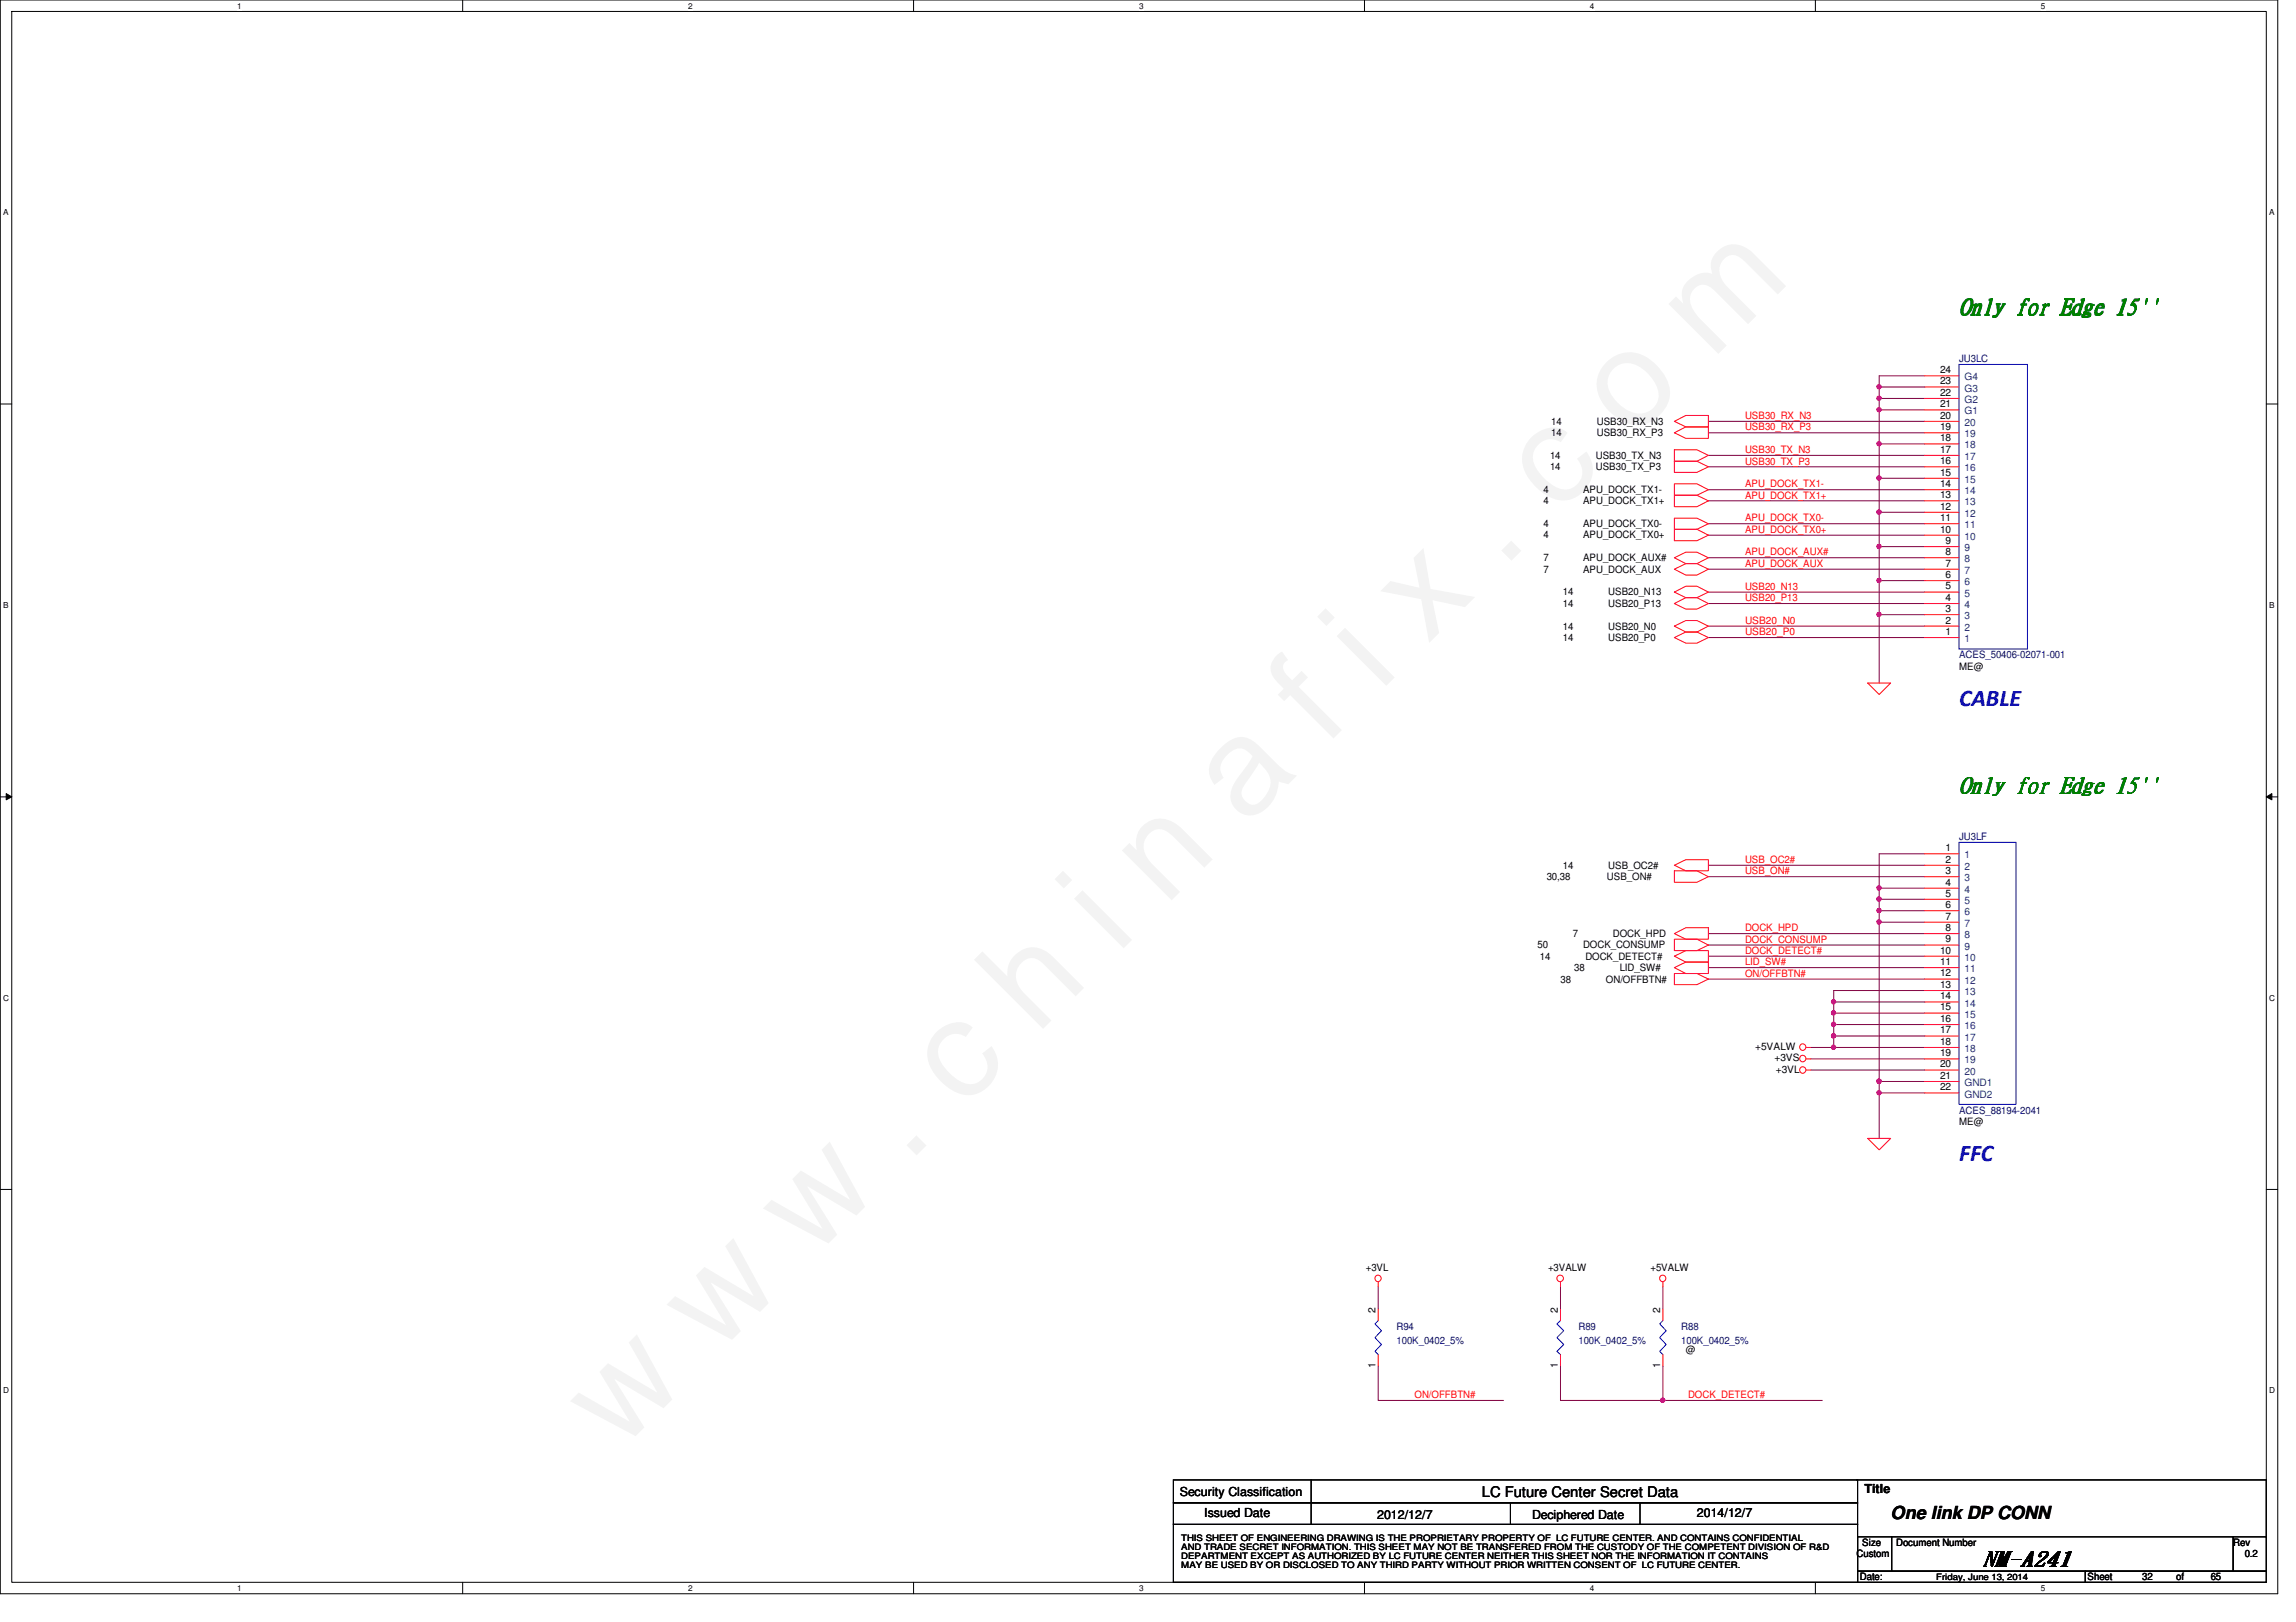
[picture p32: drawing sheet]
<svg xmlns="http://www.w3.org/2000/svg" width="297mm" height="210mm" viewBox="0 0 297 210" stroke-linecap="round" stroke-linejoin="round" font-family="sans-serif">
<defs><g id="words">
<text font-size="17.6" fill="#f0f" x="80.1" y="188" transform="rotate(-45 80.1 188)">w w w . c h i n a f i x . c o m</text>
<g font-size="3.1" fill="#00f">
<text x="253.4" y="91.4">CABLE</text>
<text x="253.4" y="150.3">FFC</text>
</g>
<g font-size="2.8" fill="#008000">
<text x="253.5" y="40.6">Only for Edge 15''</text>
<text x="253.5" y="102.4">Only for Edge 15''</text>
</g>
<text font-size="2.8" x="256.4" y="202.7">NM-A241</text>
<text font-size="2.3" x="244.6" y="196.6">One link DP CONN</text>
<text font-size="1.9" x="191.7" y="193.7">LC Future Center Secret Data</text>
<g font-size="1.6">
<text x="152.7" y="193.5">Security Classification</text>
<text x="155.8" y="196.3">Issued Date</text>
<text x="178.2" y="196.5">2012/12/7</text>
<text x="198.2" y="196.5">Deciphered Date</text>
<text x="219.5" y="196.3">2014/12/7</text>
<text x="241.2" y="193.2">Title</text>
</g>
<g font-size="1.3" fill="#000080">
<text x="253.4" y="46.9">JU3LC</text>
<text x="253.4" y="85.2">ACES_50406-02071-001</text>
<text x="253.4" y="108.8">JU3LF</text>
<text x="253.4" y="144.1">ACES_88194-2041</text>
<text x="180.7" y="172.1">R94</text>
<text x="180.7" y="173.9">100K_0402_5%</text>
<text x="204.2" y="172.1">R89</text>
<text x="204.2" y="173.9">100K_0402_5%</text>
<text x="217.5" y="172.1">R88</text>
<text x="217.5" y="173.9">100K_0402_5%</text>
</g>
<g font-size="1.3">
<text x="251" y="52.7">21</text>
<text x="251" y="51.2">22</text>
<text x="251" y="49.7">23</text>
<text x="251" y="48.3">24</text>
<text x="200.5" y="59.4">14</text>
<text x="200.7" y="56.4">14</text>
<text x="200.7" y="54.9">14</text>
<text x="206.5" y="59.4">USB30_TX_N3</text>
<text x="206.6" y="56.4">USB30_RX_P3</text>
<text x="206.6" y="54.9">USB30_RX_N3</text>
<text x="251" y="58.6">17</text>
<text x="251" y="57.1">18</text>
<text x="251" y="55.7">19</text>
<text x="251" y="54.2">20</text>
<text x="199.7" y="63.8">4</text>
<text x="199.7" y="65.3">4</text>
<text x="200.5" y="60.9">14</text>
<text x="204.8" y="63.8">APU_DOCK_TX1-</text>
<text x="204.8" y="65.3">APU_DOCK_TX1+</text>
<text x="206.5" y="60.9">USB30_TX_P3</text>
<text x="251" y="66">12</text>
<text x="251" y="64.5">13</text>
<text x="251" y="63">14</text>
<text x="251" y="61.6">15</text>
<text x="251" y="60.1">16</text>
<text x="199.7" y="68.2">4</text>
<text x="199.7" y="69.7">4</text>
<text x="204.8" y="68.2">APU_DOCK_TX0-</text>
<text x="204.8" y="69.7">APU_DOCK_TX0+</text>
<text x="251" y="68.9">10</text>
<text x="251" y="67.4">11</text>
<text x="251.7" y="71.8">8</text>
<text x="251.7" y="70.4">9</text>
<text x="199.7" y="72.6">7</text>
<text x="199.7" y="74.1">7</text>
<text x="202.2" y="77">14</text>
<text x="204.8" y="72.6">APU_DOCK_AUX#</text>
<text x="204.8" y="74.1">APU_DOCK_AUX</text>
<text x="208.1" y="77">USB20_N13</text>
<text x="251.7" y="77.8">4</text>
<text x="251.7" y="76.3">5</text>
<text x="251.7" y="74.8">6</text>
<text x="251.7" y="73.3">7</text>
<text x="202.2" y="78.5">14</text>
<text x="202.2" y="81.5">14</text>
<text x="202.2" y="83">14</text>
<text x="208.1" y="78.5">USB20_P13</text>
<text x="208.1" y="81.5">USB20_N0</text>
<text x="208.1" y="83">USB20_P0</text>
<text x="251.7" y="82.2">1</text>
<text x="251.7" y="80.7">2</text>
<text x="251.7" y="79.2">3</text>
<text x="253.4" y="86.7">ME@</text>
<text x="200.1" y="113.9">30,38</text>
<text x="202.2" y="112.4">14</text>
<text x="207.9" y="113.9">USB_ON#</text>
<text x="208.1" y="112.4">USB_OC2#</text>
<text x="251.7" y="110.2">1</text>
<text x="251.7" y="111.6">2</text>
<text x="251.7" y="113.1">3</text>
<text x="251.7" y="114.6">4</text>
<text x="251.7" y="116">5</text>
<text x="251.7" y="117.5">6</text>
<text x="251.7" y="119">7</text>
<text x="198.9" y="122.7">50</text>
<text x="199.2" y="124.2">14</text>
<text x="203.5" y="121.2">7</text>
<text x="203.7" y="125.7">38</text>
<text x="204.8" y="122.7">DOCK_CONSUMP</text>
<text x="205.1" y="124.2">DOCK_DETECT#</text>
<text x="208.7" y="121.2">DOCK_HPD</text>
<text x="209.5" y="125.7">LID_SW#</text>
<text x="251" y="123.4">10</text>
<text x="251" y="124.9">11</text>
<text x="251.7" y="120.5">8</text>
<text x="251.7" y="122">9</text>
<text x="201.9" y="127.2">38</text>
<text x="207.8" y="127.2">ON/OFFBTN#</text>
<text x="251" y="126.4">12</text>
<text x="251" y="127.8">13</text>
<text x="251" y="129.3">14</text>
<text x="251" y="130.8">15</text>
<text x="227.1" y="135.8">+5VALW</text>
<text x="229.6" y="137.3">+3VS</text>
<text x="251" y="132.2">16</text>
<text x="251" y="133.7">17</text>
<text x="251" y="135.2">18</text>
<text x="251" y="136.7">19</text>
<text x="229.7" y="138.8">+3VL</text>
<text x="251" y="138.1">20</text>
<text x="251" y="139.6">21</text>
<text x="251" y="141.1">22</text>
<text x="253.4" y="145.6">ME@</text>
<text x="176.7" y="164.4">+3VL</text>
<text x="200.3" y="164.4">+3VALW</text>
<text x="213.5" y="164.4">+5VALW</text>
<text x="178" y="169.9" transform="rotate(-90 178 169.9)">2</text>
<text x="201.5" y="169.9" transform="rotate(-90 201.5 169.9)">2</text>
<text x="214.8" y="169.9" transform="rotate(-90 214.8 169.9)">2</text>
<text x="178" y="177.1" transform="rotate(-90 178 177.1)">1</text>
<text x="201.5" y="177.1" transform="rotate(-90 201.5 177.1)">1</text>
<text x="214.8" y="177.1" transform="rotate(-90 214.8 177.1)">1</text>
<text x="218.1" y="175">@</text>
<text x="240.2" y="201.5">Custom</text>
<text x="240.9" y="200.1">Size</text>
<text x="245.3" y="200.1">Document Number</text>
<text x="288.9" y="200.1">Rev</text>
<text x="290.4" y="201.5">0.2</text>
<text x="240.6" y="204.5">Date:</text>
<text x="270.1" y="204.5">Sheet</text>
<text x="277.2" y="204.5">32</text>
<text x="281.6" y="204.5">of</text>
<text x="286" y="204.5">65</text>
</g>
<g font-size="1.3" fill="#004080">
<text x="254.2" y="53.6">G1</text>
<text x="254.2" y="52.2">G2</text>
<text x="254.2" y="50.7">G3</text>
<text x="254.2" y="49.2">G4</text>
<text x="254.2" y="59.5">17</text>
<text x="254.2" y="58">18</text>
<text x="254.2" y="56.6">19</text>
<text x="254.2" y="55.1">20</text>
<text x="254.2" y="65.4">13</text>
<text x="254.2" y="64">14</text>
<text x="254.2" y="62.5">15</text>
<text x="254.2" y="61">16</text>
<text x="254.2" y="71.3">9</text>
<text x="254.2" y="69.8">10</text>
<text x="254.2" y="68.4">11</text>
<text x="254.2" y="66.9">12</text>
<text x="254.2" y="77.2">5</text>
<text x="254.2" y="75.7">6</text>
<text x="254.2" y="74.3">7</text>
<text x="254.2" y="72.8">8</text>
<text x="254.2" y="83.1">1</text>
<text x="254.2" y="81.6">2</text>
<text x="254.2" y="80.1">3</text>
<text x="254.2" y="78.7">4</text>
<text x="254.2" y="111.1">1</text>
<text x="254.2" y="112.6">2</text>
<text x="254.2" y="114">3</text>
<text x="254.2" y="115.5">4</text>
<text x="254.2" y="117">5</text>
<text x="254.2" y="118.4">6</text>
<text x="254.2" y="119.9">7</text>
<text x="254.2" y="121.4">8</text>
<text x="254.2" y="122.9">9</text>
<text x="254.2" y="124.3">10</text>
<text x="254.2" y="125.8">11</text>
<text x="254.2" y="127.3">12</text>
<text x="254.2" y="128.8">13</text>
<text x="254.2" y="130.3">14</text>
<text x="254.2" y="131.7">15</text>
<text x="254.2" y="133.2">16</text>
<text x="254.2" y="134.7">17</text>
<text x="254.2" y="136.1">18</text>
<text x="254.2" y="137.6">19</text>
<text x="254.2" y="139.1">20</text>
<text x="254.2" y="140.5">GND1</text>
<text x="254.2" y="142">GND2</text>
</g>
<g font-size="1.3" fill="#f00">
<text x="225.8" y="55.7">USB30_RX_P3</text>
<text x="225.8" y="54.2">USB30_RX_N3</text>
<text x="225.8" y="58.6">USB30_TX_N3</text>
<text x="225.8" y="60.1">USB30_TX_P3</text>
<text x="225.8" y="63.1">APU_DOCK_TX1-</text>
<text x="225.8" y="64.5">APU_DOCK_TX1+</text>
<text x="225.8" y="67.5">APU_DOCK_TX0-</text>
<text x="225.8" y="69">APU_DOCK_TX0+</text>
<text x="225.8" y="71.9">APU_DOCK_AUX#</text>
<text x="225.8" y="73.4">APU_DOCK_AUX</text>
<text x="225.8" y="76.3">USB20_N13</text>
<text x="225.8" y="77.8">USB20_P13</text>
<text x="225.8" y="80.7">USB20_N0</text>
<text x="225.8" y="82.2">USB20_P0</text>
<text x="225.8" y="111.7">USB_OC2#</text>
<text x="225.8" y="113.2">USB_ON#</text>
<text x="225.8" y="124.9">LID_SW#</text>
<text x="225.8" y="120.5">DOCK_HPD</text>
<text x="225.8" y="122">DOCK_CONSUMP</text>
<text x="225.8" y="123.4">DOCK_DETECT#</text>
<text x="225.8" y="126.4">ON/OFFBTN#</text>
<text x="183" y="180.9">ON/OFFBTN#</text>
<text x="218.4" y="180.9">DOCK_DETECT#</text>
</g>
<g font-size="1.1">
<text x="30.7" y="1.1">1</text>
<text x="89" y="1.1">2</text>
<text x="147.4" y="1.1">3</text>
<text x="205.7" y="1.1">4</text>
<text x="264" y="1.1">5</text>
<text x=".4" y="27.9">A</text>
<text x="293.6" y="27.9">A</text>
<text x=".4" y="78.7">B</text>
<text x="293.6" y="78.7">B</text>
<text x=".4" y="129.5">C</text>
<text x="293.6" y="129.5">C</text>
<text x=".4" y="180.3">D</text>
<text x="293.6" y="180.3">D</text>
<text x="152.8" y="201.8">DEPARTMENT EXCEPT AS AUTHORIZED BY LC FUTURE CENTER NEITHER THIS SHEET NOR THE INFORMATION IT CONTAINS</text>
<text x="152.8" y="202.9">MAY BE USED BY OR DISCLOSED TO ANY THIRD PARTY WITHOUT PRIOR WRITTEN CONSENT OF LC FUTURE CENTER.</text>
<text x="152.8" y="199.4">THIS SHEET OF ENGINEERING DRAWING IS THE PROPRIETARY PROPERTY OF LC FUTURE CENTER. AND CONTAINS CONFIDENTIAL</text>
<text x="152.8" y="200.6">AND TRADE SECRET INFORMATION. THIS SHEET MAY NOT BE TRANSFERED FROM THE CUSTODY OF THE COMPETENT DIVISION OF R&amp;D</text>
<text x="30.7" y="205.9">1</text>
<text x="89" y="205.9">2</text>
<text x="147.4" y="205.9">3</text>
<text x="205.7" y="205.9">4</text>
<text x="250.5" y="204.4">Friday, June 13, 2014</text>
<text x="264" y="205.9">5</text>
</g>
</g></defs>
<path d="M0 0h294.7v206.2h-294.7zM1.5 1.5h291.7v203.3h-291.7z" fill="none" stroke="#000" stroke-width=".13"/>
<g fill="#fff">
<path d="M30.7 .2h.6v1.2h-.6z"/>
<path d="M30.7 204.9h.6v1.2h-.6z"/>
</g>
<path d="M59.9 0v1.5M59.9 204.8v1.4" fill="none" stroke="#000" stroke-width=".13"/>
<g fill="#fff">
<path d="M89 .2h.6v1.2h-.6z"/>
<path d="M89 204.9h.6v1.2h-.6z"/>
</g>
<path d="M118.2 0v1.5M118.2 204.8v1.4" fill="none" stroke="#000" stroke-width=".13"/>
<g fill="#fff">
<path d="M147.4 .2h.6v1.2h-.6z"/>
<path d="M147.4 204.9h.6v1.2h-.6z"/>
</g>
<path d="M176.5 0v1.5M176.5 204.8v1.4" fill="none" stroke="#000" stroke-width=".13"/>
<g fill="#fff">
<path d="M205.7 .2h.6v1.2h-.6z"/>
<path d="M205.7 204.9h.6v1.2h-.6z"/>
</g>
<path d="M234.9 0v1.5M234.9 204.8v1.4" fill="none" stroke="#000" stroke-width=".13"/>
<g fill="#fff">
<path d="M264 .2h.6v1.2h-.6z"/>
<path d="M264 204.9h.6v1.2h-.6z"/>
<path d="M.4 26.9h.7v1.2h-.7z"/>
<path d="M293.6 26.9h.7v1.2h-.7z"/>
<path d="M.4 77.7h.7v1.2h-.7z"/>
<path d="M293.6 77.7h.7v1.2h-.7z"/>
</g>
<path d="M0 52.3h1.5M293.2 52.3h1.5" fill="none" stroke="#000" stroke-width=".13"/>
<g fill="#fff">
<path d="M.4 128.5h.8v1.2h-.8z"/>
<path d="M293.6 128.5h.7v1.2h-.7z"/>
</g>
<path d="M0 103.1h1.5M.8 102.7l.7 .4-.7 .4zM293.2 103.1l.7-.4v.8zM293.2 103.1h1.5" fill="none" stroke="#000" stroke-width=".13"/>
<path d="M.8 102.7l.7 .4-.7 .4zM293.2 103.1l.7-.4v.8z" fill="#000"/>
<g fill="#fff">
<path d="M.4 179.3h.8v1.2h-.8z"/>
<path d="M293.6 179.3h.7v1.2h-.7z"/>
</g>
<path d="M0 153.9h1.5M293.2 153.9h1.5" fill="none" stroke="#000" stroke-width=".13"/>
<g fill="none" stroke="#800040" stroke-width=".13">
<path d="M221 56h28M221 54.5h28M221 58.9h28M243.1 57.4h5.9M221 60.4h28M221 63.4h28M221 64.8h28M221 67.8h28M221 69.3h28M221 72.2h28M221 73.7h28M221 76.6h28"/>
<path d="M221 78.1h28M249 61.9h-5.9v4.4M221 81h28M221 82.5h28"/>
</g>
<circle cx="243.1" cy="61.9" r=".29" fill="#f0f"/>
<circle cx="243.1" cy="61.9" r=".29" fill="none" stroke="#f0f" stroke-width=".13"/>
<path d="M243.1 66.3h5.9" fill="none" stroke="#800040" stroke-width=".13"/>
<circle cx="243.1" cy="66.3" r=".29" fill="#f0f"/>
<circle cx="243.1" cy="66.3" r=".29" fill="none" stroke="#f0f" stroke-width=".13"/>
<path d="M243.1 66.3v4.4h5.9M243.1 70.7v4.4h5.9" fill="none" stroke="#800040" stroke-width=".13"/>
<circle cx="243.1" cy="75.1" r=".29" fill="#f0f"/>
<circle cx="243.1" cy="75.1" r=".29" fill="none" stroke="#f0f" stroke-width=".13"/>
<circle cx="243.1" cy="70.7" r=".29" fill="#f0f"/>
<circle cx="243.1" cy="70.7" r=".29" fill="none" stroke="#f0f" stroke-width=".13"/>
<path d="M243.1 79.5h5.9" fill="none" stroke="#800040" stroke-width=".13"/>
<circle cx="243.1" cy="79.5" r=".29" fill="#f0f"/>
<circle cx="243.1" cy="79.5" r=".29" fill="none" stroke="#f0f" stroke-width=".13"/>
<path d="M243.1 57.4v4.5M243.1 75.1v13.3" fill="none" stroke="#800040" stroke-width=".13"/>
<circle cx="243.1" cy="57.4" r=".29" fill="#f0f"/>
<circle cx="243.1" cy="57.4" r=".29" fill="none" stroke="#f0f" stroke-width=".13"/>
<path d="M243.1 141.4v5.9" fill="none" stroke="#800040" stroke-width=".13"/>
<circle cx="243.1" cy="141.4" r=".29" fill="#f0f"/>
<circle cx="243.1" cy="141.4" r=".29" fill="none" stroke="#f0f" stroke-width=".13"/>
<path d="M243.1 50.1h5.9M243.1 50.1v1.5M249 48.6h-5.9v1.5M243.1 140h5.9M243.1 141.4h5.9" fill="none" stroke="#800040" stroke-width=".13"/>
<circle cx="243.1" cy="50.1" r=".29" fill="#f0f"/>
<circle cx="243.1" cy="50.1" r=".29" fill="none" stroke="#f0f" stroke-width=".13"/>
<path d="M249 51.6h-5.9v1.4" fill="none" stroke="#800040" stroke-width=".13"/>
<circle cx="243.1" cy="51.5" r=".29" fill="#f0f"/>
<circle cx="243.1" cy="51.5" r=".29" fill="none" stroke="#f0f" stroke-width=".13"/>
<path d="M243.1 53h5.9M221 125.2h28" fill="none" stroke="#800040" stroke-width=".13"/>
<circle cx="237.2" cy="135.5" r=".29" fill="#f0f"/>
<circle cx="237.2" cy="135.5" r=".29" fill="none" stroke="#f0f" stroke-width=".13"/>
<circle cx="237.2" cy="134" r=".29" fill="#f0f"/>
<circle cx="237.2" cy="134" r=".29" fill="none" stroke="#f0f" stroke-width=".13"/>
<path d="M221 120.8h28M221 122.3h28M221 123.7h28M221 126.7h28M237.2 135.6h11.8M237.2 128.2h11.8M237.2 132.6h11.8" fill="none" stroke="#800040" stroke-width=".13"/>
<circle cx="237.2" cy="132.6" r=".29" fill="#f0f"/>
<circle cx="237.2" cy="132.6" r=".29" fill="none" stroke="#f0f" stroke-width=".13"/>
<path d="M237.2 131.1h11.8" fill="none" stroke="#800040" stroke-width=".13"/>
<circle cx="237.2" cy="131.1" r=".29" fill="#f0f"/>
<circle cx="237.2" cy="131.1" r=".29" fill="none" stroke="#f0f" stroke-width=".13"/>
<path d="M237.2 129.7h11.8" fill="none" stroke="#800040" stroke-width=".13"/>
<circle cx="237.2" cy="129.6" r=".29" fill="#f0f"/>
<circle cx="237.2" cy="129.6" r=".29" fill="none" stroke="#f0f" stroke-width=".13"/>
<path d="M237.2 134.1h11.8" fill="none" stroke="#800040" stroke-width=".13"/>
<circle cx="237.2" cy="134" r=".29" fill="#f0f"/>
<circle cx="237.2" cy="134" r=".29" fill="none" stroke="#f0f" stroke-width=".13"/>
<path d="M249 119.3h-5.9v20.7M234.3 137h14.7M234.3 138.5h14.7" fill="none" stroke="#800040" stroke-width=".13"/>
<circle cx="243.1" cy="139.9" r=".29" fill="#f0f"/>
<circle cx="243.1" cy="139.9" r=".29" fill="none" stroke="#f0f" stroke-width=".13"/>
<circle cx="243.1" cy="119.3" r=".29" fill="#f0f"/>
<circle cx="243.1" cy="119.3" r=".29" fill="none" stroke="#f0f" stroke-width=".13"/>
<path d="M221 112h28M221 113.5h28M243.1 114.9h5.9" fill="none" stroke="#800040" stroke-width=".13"/>
<circle cx="243.1" cy="114.9" r=".29" fill="#f0f"/>
<circle cx="243.1" cy="114.9" r=".29" fill="none" stroke="#f0f" stroke-width=".13"/>
<path d="M243.1 117.9v1.4" fill="none" stroke="#800040" stroke-width=".13"/>
<circle cx="243.1" cy="117.8" r=".29" fill="#f0f"/>
<circle cx="243.1" cy="117.8" r=".29" fill="none" stroke="#f0f" stroke-width=".13"/>
<path d="M249 110.5h-5.9v4.4M243.1 140v1.4" fill="none" stroke="#800040" stroke-width=".13"/>
<circle cx="243.1" cy="139.9" r=".29" fill="#f0f"/>
<circle cx="243.1" cy="139.9" r=".29" fill="none" stroke="#f0f" stroke-width=".13"/>
<path d="M243.1 53v4.4" fill="none" stroke="#800040" stroke-width=".13"/>
<circle cx="243.1" cy="53" r=".29" fill="#f0f"/>
<circle cx="243.1" cy="53" r=".29" fill="none" stroke="#f0f" stroke-width=".13"/>
<path d="M243.1 114.9v1.5h5.9M243.1 116.4v1.5h5.9" fill="none" stroke="#800040" stroke-width=".13"/>
<circle cx="243.1" cy="116.3" r=".29" fill="#f0f"/>
<circle cx="243.1" cy="116.3" r=".29" fill="none" stroke="#f0f" stroke-width=".13"/>
<g fill="none" stroke="#f00" stroke-width=".13">
<path d="M249 58.9h4.4M249 57.4h4.4M249 56h4.4M249 54.5h4.4M249 53h4.4M249 51.6h4.4M249 50.1h4.4M249 48.6h4.4M249 79.5h4.4M249 78.1h4.4M249 76.6h4.4M249 75.1h4.4"/>
<path d="M249 73.7h4.4M249 72.2h4.4M249 70.7h4.4M249 69.3h4.4M249 67.8h4.4M249 66.3h4.4M249 64.8h4.4M249 63.4h4.4M249 61.9h4.4M249 60.4h4.4M241.6 88.4h3l-1.5 1.5zM249 82.5h4.4"/>
<path d="M249 81h4.4M249 110.5h4.4M249 112h4.4M249 113.5h4.4M249 114.9h4.4M249 116.4h4.4M249 117.9h4.4M249 119.3h4.4M249 120.8h4.4M249 122.3h4.4M249 123.7h4.4M249 125.2h4.4"/>
<path d="M249 126.7h4.4M249 128.2h4.4M249 129.7h4.4M249 131.1h4.4M249 132.6h4.4M249 134.1h4.4M249 135.6h4.4M249 137h4.4M249 138.5h4.4M249 140h4.4M241.6 147.3h3l-1.5 1.5zM249 141.4h4.4"/>
</g>
<path d="M151.8 191.5h88.5v3h-88.5zM151.8 194.5h88.5v2.8h-88.5zM151.8 197.3h88.5v7.5h-88.5zM169.6 191.5v5.8M195.4 194.5v2.8M212.2 194.5v2.8M240.2 191.5h53v7.4M240.3 198.9h4.4v4.4h-4.4zM244.7 198.9h44.2v4.4h-44.2zM288.9 198.9h4.3v4.4h-4.3zM240.3 203.3h29.5v1.5h-29.5zM269.8 203.3h23.4v1.5h-23.4z" fill="none" stroke="#000" stroke-width=".13"/>
<path d="M253.4 47.2h8.9v36.8h-8.9zM253.4 109h7.4v33.9h-7.4z" fill="none" stroke="#00f" stroke-width=".13"/>
<circle cx="243.1" cy="61.9" r=".29" fill="#f0f"/>
<circle cx="243.1" cy="61.9" r=".29" fill="none" stroke="#f0f" stroke-width=".13"/>
<circle cx="243.1" cy="66.3" r=".29" fill="#f0f"/>
<circle cx="243.1" cy="66.3" r=".29" fill="none" stroke="#f0f" stroke-width=".13"/>
<circle cx="243.1" cy="75.1" r=".29" fill="#f0f"/>
<circle cx="243.1" cy="75.1" r=".29" fill="none" stroke="#f0f" stroke-width=".13"/>
<circle cx="243.1" cy="70.7" r=".29" fill="#f0f"/>
<circle cx="243.1" cy="70.7" r=".29" fill="none" stroke="#f0f" stroke-width=".13"/>
<circle cx="243.1" cy="79.5" r=".29" fill="#f0f"/>
<circle cx="243.1" cy="79.5" r=".29" fill="none" stroke="#f0f" stroke-width=".13"/>
<circle cx="243.1" cy="57.4" r=".29" fill="#f0f"/>
<circle cx="243.1" cy="57.4" r=".29" fill="none" stroke="#f0f" stroke-width=".13"/>
<circle cx="243.1" cy="141.4" r=".29" fill="#f0f"/>
<circle cx="243.1" cy="141.4" r=".29" fill="none" stroke="#f0f" stroke-width=".13"/>
<circle cx="243.1" cy="50.1" r=".29" fill="#f0f"/>
<circle cx="243.1" cy="50.1" r=".29" fill="none" stroke="#f0f" stroke-width=".13"/>
<circle cx="243.1" cy="51.5" r=".29" fill="#f0f"/>
<circle cx="243.1" cy="51.5" r=".29" fill="none" stroke="#f0f" stroke-width=".13"/>
<circle cx="237.2" cy="135.5" r=".29" fill="#f0f"/>
<circle cx="237.2" cy="135.5" r=".29" fill="none" stroke="#f0f" stroke-width=".13"/>
<circle cx="237.2" cy="134" r=".29" fill="#f0f"/>
<circle cx="237.2" cy="134" r=".29" fill="none" stroke="#f0f" stroke-width=".13"/>
<circle cx="237.2" cy="132.6" r=".29" fill="#f0f"/>
<circle cx="237.2" cy="132.6" r=".29" fill="none" stroke="#f0f" stroke-width=".13"/>
<circle cx="237.2" cy="131.1" r=".29" fill="#f0f"/>
<circle cx="237.2" cy="131.1" r=".29" fill="none" stroke="#f0f" stroke-width=".13"/>
<circle cx="237.2" cy="129.6" r=".29" fill="#f0f"/>
<circle cx="237.2" cy="129.6" r=".29" fill="none" stroke="#f0f" stroke-width=".13"/>
<circle cx="237.2" cy="134" r=".29" fill="#f0f"/>
<circle cx="237.2" cy="134" r=".29" fill="none" stroke="#f0f" stroke-width=".13"/>
<circle cx="243.1" cy="139.9" r=".29" fill="#f0f"/>
<circle cx="243.1" cy="139.9" r=".29" fill="none" stroke="#f0f" stroke-width=".13"/>
<circle cx="243.1" cy="119.3" r=".29" fill="#f0f"/>
<circle cx="243.1" cy="119.3" r=".29" fill="none" stroke="#f0f" stroke-width=".13"/>
<circle cx="243.1" cy="114.9" r=".29" fill="#f0f"/>
<circle cx="243.1" cy="114.9" r=".29" fill="none" stroke="#f0f" stroke-width=".13"/>
<circle cx="243.1" cy="117.8" r=".29" fill="#f0f"/>
<circle cx="243.1" cy="117.8" r=".29" fill="none" stroke="#f0f" stroke-width=".13"/>
<circle cx="243.1" cy="139.9" r=".29" fill="#f0f"/>
<circle cx="243.1" cy="139.9" r=".29" fill="none" stroke="#f0f" stroke-width=".13"/>
<circle cx="243.1" cy="53" r=".29" fill="#f0f"/>
<circle cx="243.1" cy="53" r=".29" fill="none" stroke="#f0f" stroke-width=".13"/>
<circle cx="243.1" cy="116.3" r=".29" fill="#f0f"/>
<circle cx="243.1" cy="116.3" r=".29" fill="none" stroke="#f0f" stroke-width=".13"/>
<use href="#words"/>
</svg>
